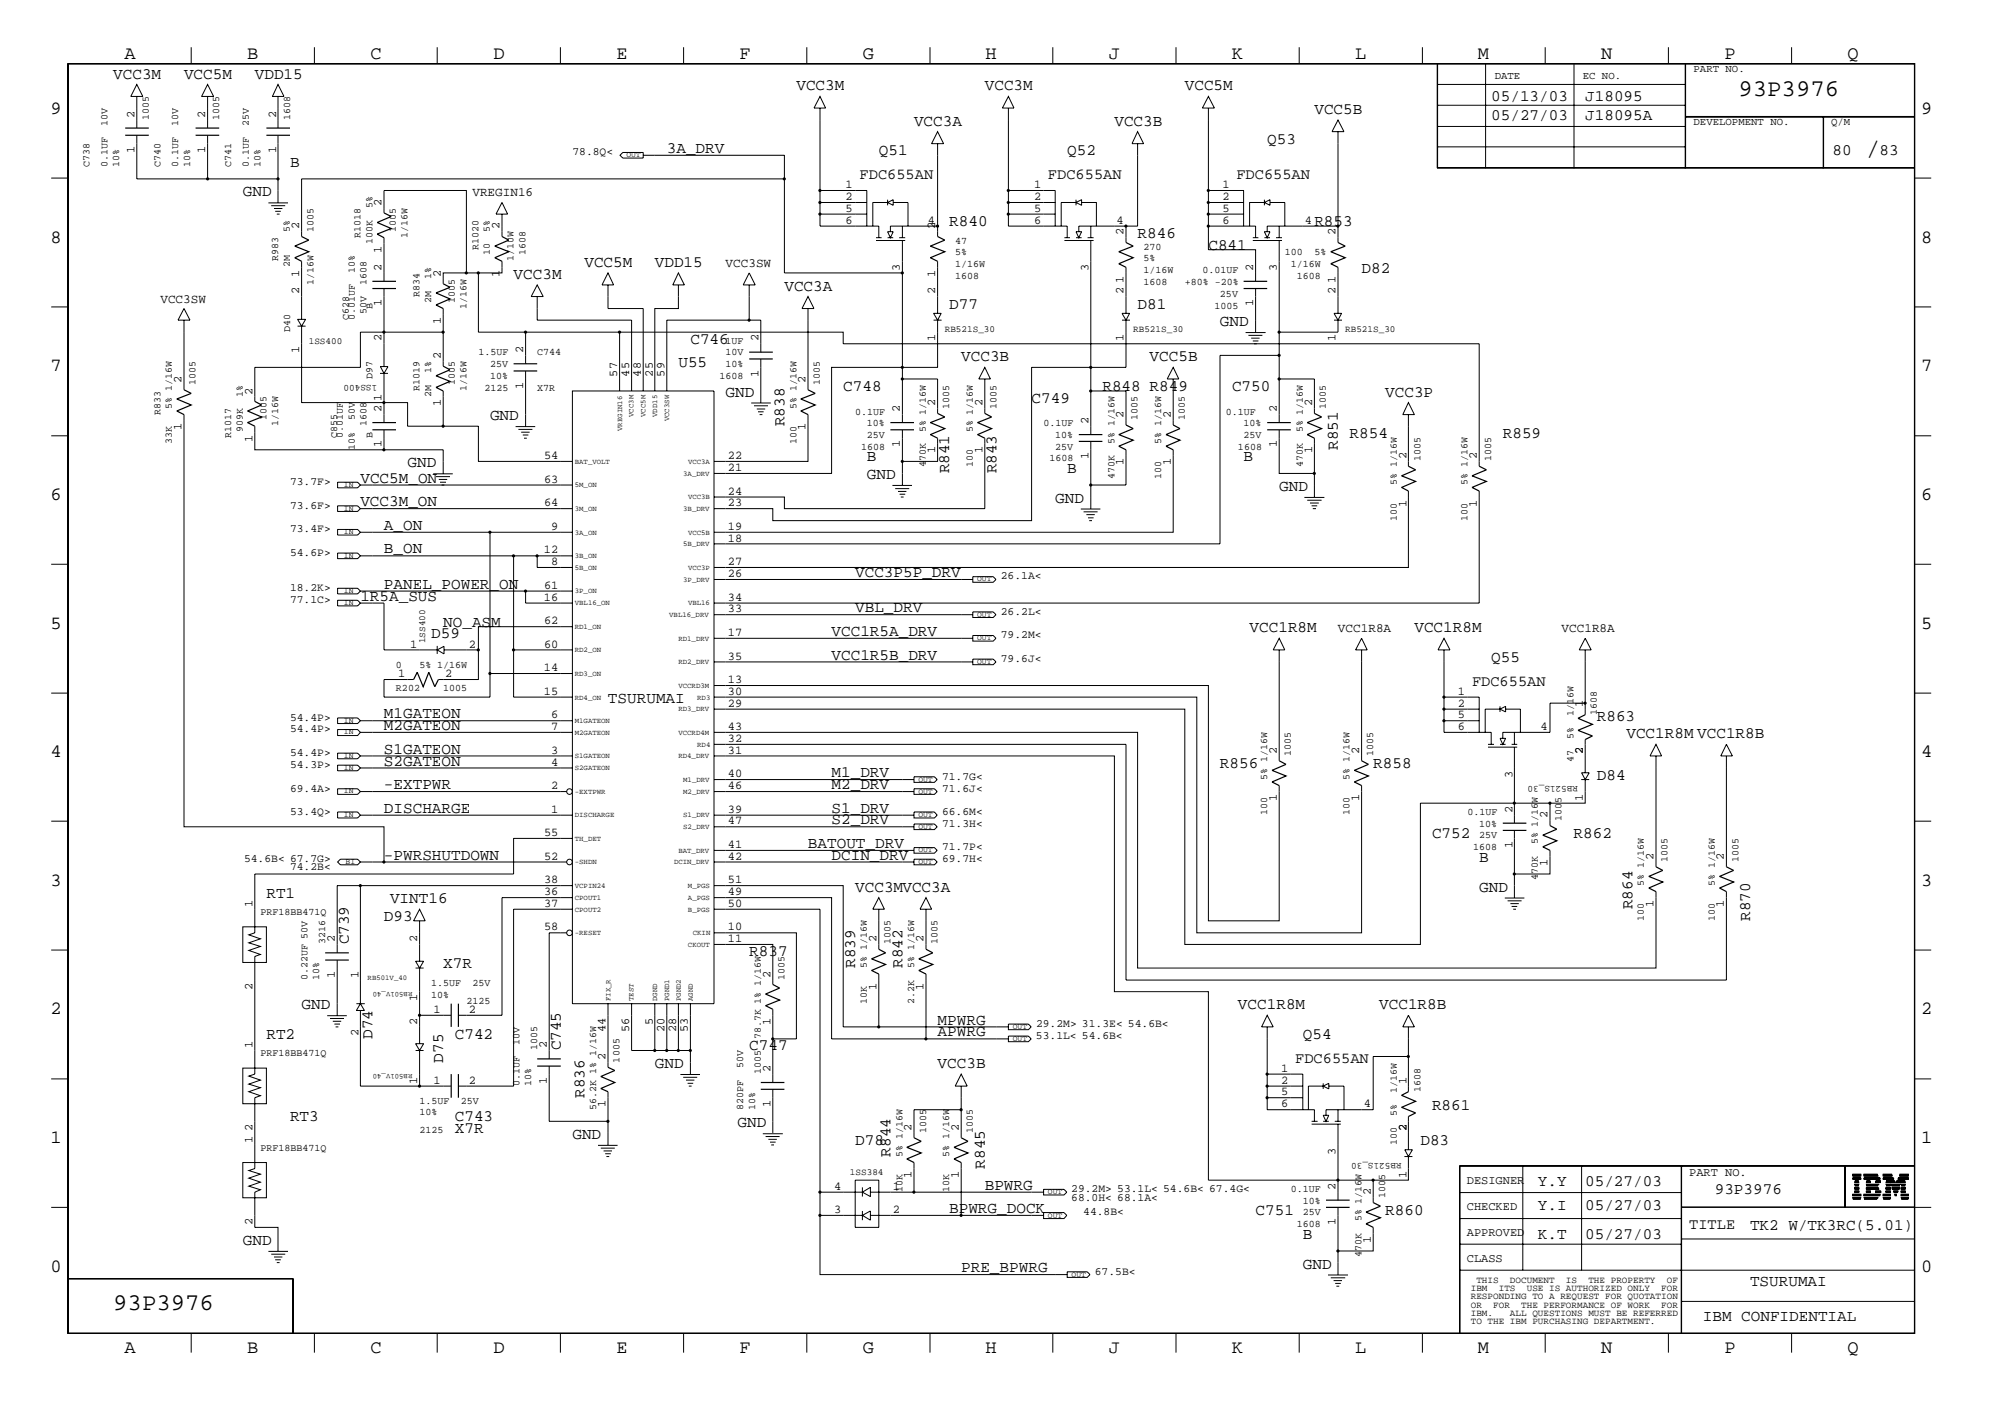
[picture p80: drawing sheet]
<svg xmlns="http://www.w3.org/2000/svg" width="423mm" height="299mm" viewBox="0 0 423 299" stroke-linecap="round" stroke-linejoin="round" font-family="sans-serif">
<defs><g id="words">
<text font-size="5.2" x="395" y="32.9">/</text>
<g font-size="5.1">
<text x="368" y="20.4">93P3976</text>
<text x="24" y="277.1">93P3976</text>
</g>
<g font-size="4">
<text x="26.3" y="12.4">A</text>
<text x="52.3" y="12.4">B</text>
<text x="78.4" y="12.4">C</text>
<text x="104.5" y="12.4">D</text>
<text x="130.5" y="12.4">E</text>
<text x="156.5" y="12.4">F</text>
<text x="182.6" y="12.4">G</text>
<text x="208.6" y="12.4">H</text>
<text x="234.7" y="12.4">J</text>
<text x="260.8" y="12.4">K</text>
<text x="286.9" y="12.4">L</text>
<text x="312.8" y="12.4">M</text>
<text x="338.9" y="12.4">N</text>
<text x="365" y="12.4">P</text>
<text x="391.1" y="12.4">Q</text>
<text x="10.7" y="24">9</text>
<text x="406.7" y="24">9</text>
<text x="10.7" y="51.3">8</text>
<text x="406.7" y="51.3">8</text>
<text x="10.7" y="78.5">7</text>
<text x="406.7" y="78.5">7</text>
<text x="10.7" y="105.7">6</text>
<text x="406.7" y="105.7">6</text>
<text x="10.7" y="133">5</text>
<text x="406.7" y="133">5</text>
<text x="10.7" y="160.2">4</text>
<text x="406.7" y="160.2">4</text>
<text x="10.7" y="187.4">3</text>
<text x="406.7" y="187.4">3</text>
<text x="10.7" y="214.6">2</text>
<text x="406.7" y="214.6">2</text>
<text x="10.7" y="241.9">1</text>
<text x="406.7" y="241.9">1</text>
<text x="10.7" y="269.1">0</text>
<text x="406.7" y="269.1">0</text>
<text x="26.3" y="286.2">A</text>
<text x="52.3" y="286.2">B</text>
<text x="78.4" y="286.2">C</text>
<text x="104.5" y="286.2">D</text>
<text x="130.5" y="286.2">E</text>
<text x="156.5" y="286.2">F</text>
<text x="182.6" y="286.2">G</text>
<text x="208.6" y="286.2">H</text>
<text x="234.7" y="286.2">J</text>
<text x="260.8" y="286.2">K</text>
<text x="286.9" y="286.2">L</text>
<text x="312.8" y="286.2">M</text>
<text x="338.9" y="286.2">N</text>
<text x="365" y="286.2">P</text>
<text x="391.1" y="286.2">Q</text>
</g>
<g font-size="3.4">
<text x="24" y="16.7">VCC3M</text>
<text x="38.9" y="16.7">VCC5M</text>
<text x="53.9" y="16.7">VDD15</text>
<text x="168.6" y="19.1">VCC3M</text>
<text x="208.4" y="19.1">VCC3M</text>
<text x="250.8" y="19.1">VCC5M</text>
<text x="315.6" y="21.4">05/13/03</text>
<text x="335.5" y="21.4">J18095</text>
<text x="193.5" y="26.6">VCC3A</text>
<text x="235.9" y="26.6">VCC3B</text>
<text x="278.2" y="24.1">VCC5B</text>
<text x="315.6" y="25.4">05/27/03</text>
<text x="335.5" y="25.4">J18095A</text>
<text x="61.4" y="35.3">B</text>
<text x="141.1" y="32.3">3A_DRV</text>
<text x="186" y="32.9">Q51</text>
<text x="225.9" y="32.9">Q52</text>
<text x="268.2" y="30.4">Q53</text>
<text x="387.9" y="32.9">80</text>
<text x="397.8" y="32.9">83</text>
<text x="51.4" y="41.6">GND</text>
<text x="200.9" y="47.8">R840</text>
<text x="278.2" y="47.8">R853</text>
<text x="240.8" y="50.3">R846</text>
<text x="255.8" y="52.8">C841</text>
<text x="108.7" y="59">VCC3M</text>
<text x="123.7" y="56.6">VCC5M</text>
<text x="138.6" y="56.6">VDD15</text>
<text x="288.2" y="57.7">D82</text>
<text x="166" y="61.6">VCC3A</text>
<text x="200.9" y="65.3">D77</text>
<text x="240.8" y="65.3">D81</text>
<text x="258.2" y="69">GND</text>
<text x="143.6" y="77.7">U55</text>
<text x="146.1" y="72.7">C746</text>
<text x="203.5" y="76.5">VCC3B</text>
<text x="243.3" y="76.5">VCC5B</text>
<text x="153.6" y="83.9">GND</text>
<text x="178.5" y="82.7">C748</text>
<text x="233.3" y="82.7">R848 R849</text>
<text x="260.8" y="82.7">C750</text>
<text x="293.2" y="83.9">VCC3P</text>
<text x="103.7" y="88.9">GND</text>
<text x="218.4" y="85.2">C749</text>
<text x="166" y="90.2" transform="rotate(-90 166 90.2)">R838</text>
<text x="283.2" y="95.2" transform="rotate(-90 283.2 95.2)">R851</text>
<text x="285.7" y="92.7">R854</text>
<text x="318.1" y="92.7">R859</text>
<text x="86.3" y="98.9">GND</text>
<text x="183.5" y="101.4">GND</text>
<text x="183.5" y="97.6">B</text>
<text x="200.9" y="100.2" transform="rotate(-90 200.9 100.2)">R841</text>
<text x="210.9" y="100.2" transform="rotate(-90 210.9 100.2)">R843</text>
<text x="225.9" y="100.2">B</text>
<text x="263.2" y="97.6">B</text>
<text x="76.3" y="107.1">VCC3M_ON</text>
<text x="76.3" y="102.1">VCC5M_ON</text>
<text x="223.4" y="106.3">GND</text>
<text x="270.8" y="103.9">GND</text>
<text x="81.3" y="112.1">A_ON</text>
<text x="81.3" y="117.1">B_ON</text>
<text x="81.3" y="124.5">PANEL_POWER_ON</text>
<text x="181" y="122.1">VCC3P5P_DRV</text>
<text x="76.3" y="127.1">1R5A_SUS</text>
<text x="181" y="129.5">VBL_DRV</text>
<text x="91.3" y="135">D59</text>
<text x="93.8" y="132.6">NO_ASM</text>
<text x="176" y="134.5">VCC1R5A_DRV</text>
<text x="264.5" y="133.8">VCC1R8M</text>
<text x="299.4" y="133.8">VCC1R8M</text>
<text x="176" y="139.5">VCC1R5B_DRV</text>
<text x="315.6" y="140">Q55</text>
<text x="128.7" y="148.8">TSURUMAI</text>
<text x="81.3" y="152">M1GATEON</text>
<text x="81.3" y="154.5">M2GATEON</text>
<text x="338" y="152.5">R863</text>
<text x="81.3" y="159.4">S1GATEON</text>
<text x="81.3" y="162">S2GATEON</text>
<text x="344.3" y="156.2">VCC1R8M VCC1R8B</text>
<text x="81.3" y="167">-EXTPWR</text>
<text x="176" y="167">M2_DRV</text>
<text x="176" y="164.4">M1_DRV</text>
<text x="258.2" y="162.5">R856</text>
<text x="290.7" y="162.5">R858</text>
<text x="338" y="164.9">D84</text>
<text x="81.3" y="172">DISCHARGE</text>
<text x="176" y="172">S1_DRV</text>
<text x="171" y="179.4">BATOUT_DRV</text>
<text x="176" y="174.4">S2_DRV</text>
<text x="303.1" y="177.4">C752</text>
<text x="333.1" y="177.4">R862</text>
<text x="81.3" y="181.9">-PWRSHUTDOWN</text>
<text x="176" y="181.9">DCIN_DRV</text>
<text x="313.1" y="182.4">B</text>
<text x="56.4" y="189.9">RT1</text>
<text x="82.5" y="191.1">VINT16</text>
<text x="181" y="188.6">VCC3MVCC3A</text>
<text x="313.1" y="188.6">GND</text>
<text x="81.3" y="194.8">D93</text>
<text x="345.5" y="192.4" transform="rotate(-90 345.5 192.4)">R864</text>
<text x="370.4" y="194.8" transform="rotate(-90 370.4 194.8)">R870</text>
<text x="73.8" y="199.8" transform="rotate(-90 73.8 199.8)">C739</text>
<text x="158.6" y="202.4">R837</text>
<text x="93.8" y="204.8">X7R</text>
<text x="181" y="204.8" transform="rotate(-90 181 204.8)">R839</text>
<text x="191" y="204.8" transform="rotate(-90 191 204.8)">R842</text>
<text x="63.8" y="213.5">GND</text>
<text x="262" y="213.5">VCC1R8M</text>
<text x="291.9" y="213.5">VCC1R8B</text>
<text x="56.4" y="219.8">RT2</text>
<text x="78.8" y="219.8" transform="rotate(-90 78.8 219.8)">D74</text>
<text x="96.3" y="219.8">C742</text>
<text x="198.5" y="219.3">APWRG</text>
<text x="198.5" y="216.8">MPWRG</text>
<text x="275.8" y="219.8">Q54</text>
<text x="93.8" y="224.8" transform="rotate(-90 93.8 224.8)">D75</text>
<text x="118.7" y="222.2" transform="rotate(-90 118.7 222.2)">C745</text>
<text x="138.6" y="226">GND</text>
<text x="158.6" y="222.2">C747</text>
<text x="198.5" y="226">VCC3B</text>
<text x="123.7" y="232.2" transform="rotate(-90 123.7 232.2)">R836</text>
<text x="61.4" y="237.2">RT3</text>
<text x="96.3" y="239.7">X7R</text>
<text x="96.3" y="237.2">C743</text>
<text x="156.1" y="238.5">GND</text>
<text x="303.1" y="234.8">R861</text>
<text x="121.2" y="241">GND</text>
<text x="181" y="242.2">D78</text>
<text x="188.5" y="244.7" transform="rotate(-90 188.5 244.7)">R844</text>
<text x="300.7" y="242.2">D83</text>
<text x="208.4" y="251.7">BPWRG</text>
<text x="208.4" y="247.2" transform="rotate(-90 208.4 247.2)">R845</text>
<text x="325.5" y="251">Y.Y</text>
<text x="335.5" y="251">05/27/03</text>
<text x="200.9" y="256.7">BPWRG_DOCK</text>
<text x="265.8" y="257.1">C751</text>
<text x="293.2" y="257.1">R860</text>
<text x="325.5" y="255.9">Y.I</text>
<text x="335.5" y="255.9">05/27/03</text>
<text x="363" y="252.6">93P3976</text>
<text x="51.4" y="263.4">GND</text>
<text x="275.8" y="262.1">B</text>
<text x="325.5" y="262.1">K.T</text>
<text x="335.5" y="262.1">05/27/03</text>
<text x="370.4" y="260.2">TK2 W/TK3RC(5.01)</text>
<text x="203.5" y="269.2">PRE_BPWRG</text>
<text x="275.8" y="268.4">GND</text>
<text x="370.4" y="272.1">TSURUMAI</text>
<text x="360.4" y="279.6">IBM CONFIDENTIAL</text>
</g>
<g font-size="3.2">
<text x="181.9" y="37.8">FDC655AN</text>
<text x="221.8" y="37.8">FDC655AN</text>
<text x="261.7" y="37.8">FDC655AN</text>
<text x="311.6" y="145">FDC655AN</text>
<text x="274.2" y="224.8">FDC655AN</text>
<text x="357.5" y="259.9">TITLE</text>
</g>
<g font-size="2.7">
<text x="100" y="41.6">VREGIN16</text>
<text x="153.6" y="56.6">VCC3SW</text>
<text x="34" y="64">VCC3SW</text>
<text x="283.2" y="133.8">VCC1R8A</text>
<text x="330.5" y="133.8">VCC1R8A</text>
</g>
<g font-size="2.5">
<text x="28.4" y="24.9" transform="rotate(-90 28.4 24.9)">2</text>
<text x="43.4" y="24.9" transform="rotate(-90 43.4 24.9)">2</text>
<text x="58.4" y="24.9" transform="rotate(-90 58.4 24.9)">2</text>
<text x="28.4" y="32.3" transform="rotate(-90 28.4 32.3)">1</text>
<text x="43.4" y="32.3" transform="rotate(-90 43.4 32.3)">1</text>
<text x="58.4" y="32.3" transform="rotate(-90 58.4 32.3)">1</text>
<text x="179" y="39.8">1</text>
<text x="218.9" y="39.8">1</text>
<text x="258.7" y="39.8">1</text>
<text x="80.8" y="43.6" transform="rotate(-90 80.8 43.6)">2</text>
<text x="179" y="44.8">5</text>
<text x="179" y="42.3">2</text>
<text x="179" y="47.3">6</text>
<text x="196.4" y="47.3">4</text>
<text x="218.9" y="44.8">5</text>
<text x="218.9" y="42.3">2</text>
<text x="218.9" y="47.3">6</text>
<text x="236.3" y="47.3">4</text>
<text x="258.7" y="44.8">5</text>
<text x="258.7" y="42.3">2</text>
<text x="258.7" y="47.3">6</text>
<text x="276.2" y="47.3">4</text>
<text x="63.3" y="48.5" transform="rotate(-90 63.3 48.5)">2</text>
<text x="80.8" y="53.6" transform="rotate(-90 80.8 53.6)">1</text>
<text x="105.7" y="48.5" transform="rotate(-90 105.7 48.5)">2</text>
<text x="198" y="48.5" transform="rotate(-90 198 48.5)">2</text>
<text x="237.8" y="49.8" transform="rotate(-90 237.8 49.8)">2</text>
<text x="282.7" y="49.8" transform="rotate(-90 282.7 49.8)">2</text>
<text x="63.3" y="58.6" transform="rotate(-90 63.3 58.6)">1</text>
<text x="80.8" y="57.3" transform="rotate(-90 80.8 57.3)">2</text>
<text x="93.3" y="58.5" transform="rotate(-90 93.3 58.5)">2</text>
<text x="105.7" y="58.6" transform="rotate(-90 105.7 58.6)">1</text>
<text x="190.5" y="57.3" transform="rotate(-90 190.5 57.3)">3</text>
<text x="198" y="58.6" transform="rotate(-90 198 58.6)">1</text>
<text x="230.4" y="57.3" transform="rotate(-90 230.4 57.3)">3</text>
<text x="237.8" y="59.8" transform="rotate(-90 237.8 59.8)">1</text>
<text x="265.3" y="57.3" transform="rotate(-90 265.3 57.3)">2</text>
<text x="270.3" y="57.3" transform="rotate(-90 270.3 57.3)">3</text>
<text x="282.7" y="59.8" transform="rotate(-90 282.7 59.8)">1</text>
<text x="63.3" y="62.2" transform="rotate(-90 63.3 62.2)">2</text>
<text x="80.8" y="64.8" transform="rotate(-90 80.8 64.8)">1</text>
<text x="198" y="62.2" transform="rotate(-90 198 62.2)">2</text>
<text x="237.8" y="62.2" transform="rotate(-90 237.8 62.2)">2</text>
<text x="265.3" y="64.8" transform="rotate(-90 265.3 64.8)">1</text>
<text x="282.7" y="62.2" transform="rotate(-90 282.7 62.2)">2</text>
<text x="93.3" y="68.5" transform="rotate(-90 93.3 68.5)">1</text>
<text x="63.3" y="74.8" transform="rotate(-90 63.3 74.8)">1</text>
<text x="80.8" y="72.2" transform="rotate(-90 80.8 72.2)">2</text>
<text x="93.3" y="75.9" transform="rotate(-90 93.3 75.9)">2</text>
<text x="110.7" y="74.8" transform="rotate(-90 110.7 74.8)">2</text>
<text x="160.5" y="72.2" transform="rotate(-90 160.5 72.2)">2</text>
<text x="198" y="72.2" transform="rotate(-90 198 72.2)">1</text>
<text x="237.8" y="72.2" transform="rotate(-90 237.8 72.2)">1</text>
<text x="282.7" y="72.2" transform="rotate(-90 282.7 72.2)">1</text>
<text x="38.4" y="80.9" transform="rotate(-90 38.4 80.9)">2</text>
<text x="53.4" y="83.5" transform="rotate(-90 53.4 83.5)">2</text>
<text x="110.7" y="82.2" transform="rotate(-90 110.7 82.2)">1</text>
<text x="130.6" y="79.7" transform="rotate(-90 130.6 79.7)">57</text>
<text x="133.2" y="79.7" transform="rotate(-90 133.2 79.7)">45</text>
<text x="135.6" y="79.7" transform="rotate(-90 135.6 79.7)">48</text>
<text x="138.2" y="79.7" transform="rotate(-90 138.2 79.7)">25</text>
<text x="140.6" y="79.7" transform="rotate(-90 140.6 79.7)">59</text>
<text x="160.5" y="79.8" transform="rotate(-90 160.5 79.8)">1</text>
<text x="170.5" y="80.9" transform="rotate(-90 170.5 80.9)">2</text>
<text x="80.8" y="87.2" transform="rotate(-90 80.8 87.2)">2</text>
<text x="80.8" y="84.8" transform="rotate(-90 80.8 84.8)">1</text>
<text x="93.3" y="85.9" transform="rotate(-90 93.3 85.9)">1</text>
<text x="190.5" y="87.2" transform="rotate(-90 190.5 87.2)">2</text>
<text x="198" y="85.9" transform="rotate(-90 198 85.9)">2</text>
<text x="207.9" y="85.9" transform="rotate(-90 207.9 85.9)">2</text>
<text x="230.4" y="89.7" transform="rotate(-90 230.4 89.7)">2</text>
<text x="237.8" y="88.4" transform="rotate(-90 237.8 88.4)">2</text>
<text x="247.8" y="88.4" transform="rotate(-90 247.8 88.4)">2</text>
<text x="270.3" y="87.2" transform="rotate(-90 270.3 87.2)">2</text>
<text x="277.7" y="85.9" transform="rotate(-90 277.7 85.9)">2</text>
<text x="38.4" y="90.9" transform="rotate(-90 38.4 90.9)">1</text>
<text x="53.4" y="93.5" transform="rotate(-90 53.4 93.5)">1</text>
<text x="80.8" y="94.7" transform="rotate(-90 80.8 94.7)">1</text>
<text x="170.5" y="90.9" transform="rotate(-90 170.5 90.9)">1</text>
<text x="190.5" y="94.7" transform="rotate(-90 190.5 94.7)">1</text>
<text x="198" y="95.9" transform="rotate(-90 198 95.9)">1</text>
<text x="207.9" y="95.9" transform="rotate(-90 207.9 95.9)">1</text>
<text x="270.3" y="94.7" transform="rotate(-90 270.3 94.7)">1</text>
<text x="277.7" y="95.9" transform="rotate(-90 277.7 95.9)">1</text>
<text x="115.1" y="97.2">54</text>
<text x="154.1" y="99.7">21</text>
<text x="154.1" y="97.2">22</text>
<text x="230.4" y="97.2" transform="rotate(-90 230.4 97.2)">1</text>
<text x="237.8" y="98.5" transform="rotate(-90 237.8 98.5)">1</text>
<text x="247.8" y="98.5" transform="rotate(-90 247.8 98.5)">1</text>
<text x="297.7" y="97.2" transform="rotate(-90 297.7 97.2)">2</text>
<text x="312.6" y="97.2" transform="rotate(-90 312.6 97.2)">2</text>
<text x="115.1" y="102.1">63</text>
<text x="115.1" y="107.1">64</text>
<text x="154.1" y="107.1">23</text>
<text x="154.1" y="104.6">24</text>
<text x="297.7" y="107.2" transform="rotate(-90 297.7 107.2)">1</text>
<text x="312.6" y="107.2" transform="rotate(-90 312.6 107.2)">1</text>
<text x="116.7" y="112.1">9</text>
<text x="154.1" y="112.1">19</text>
<text x="115.1" y="117.1">12</text>
<text x="116.7" y="119.5">8</text>
<text x="154.1" y="114.6">18</text>
<text x="154.1" y="119.5">27</text>
<text x="115.1" y="124.5">61</text>
<text x="154.1" y="122.1">26</text>
<text x="115.1" y="127.1">16</text>
<text x="154.1" y="129.5">33</text>
<text x="154.1" y="127.1">34</text>
<text x="86.8" y="137.1">1</text>
<text x="99.2" y="137.1">2</text>
<text x="115.1" y="132.1">62</text>
<text x="115.1" y="137.1">60</text>
<text x="154.1" y="134.5">17</text>
<text x="84.2" y="143.3">1</text>
<text x="94.2" y="143.3">2</text>
<text x="115.1" y="142">14</text>
<text x="154.1" y="139.5">35</text>
<text x="115.1" y="147">15</text>
<text x="154.1" y="144.5">13</text>
<text x="154.1" y="149.5">29</text>
<text x="154.1" y="147">30</text>
<text x="308.6" y="147">1</text>
<text x="308.6" y="149.5">2</text>
<text x="335" y="149.5" transform="rotate(-90 335 149.5)">1</text>
<text x="116.7" y="152">6</text>
<text x="116.7" y="154.5">7</text>
<text x="154.1" y="154.5">43</text>
<text x="308.6" y="152">5</text>
<text x="308.6" y="154.5">6</text>
<text x="326.1" y="154.5">4</text>
<text x="116.7" y="159.4">3</text>
<text x="116.7" y="162">4</text>
<text x="154.1" y="159.4">31</text>
<text x="154.1" y="157">32</text>
<text x="270.3" y="159.4" transform="rotate(-90 270.3 159.4)">2</text>
<text x="287.7" y="159.4" transform="rotate(-90 287.7 159.4)">2</text>
<text x="335" y="159.5" transform="rotate(-90 335 159.5)">2</text>
<text x="116.7" y="167">2</text>
<text x="154.1" y="167">46</text>
<text x="154.1" y="164.4">40</text>
<text x="320.1" y="164.5" transform="rotate(-90 320.1 164.5)">3</text>
<text x="116.7" y="172">1</text>
<text x="154.1" y="172">39</text>
<text x="270.3" y="169.5" transform="rotate(-90 270.3 169.5)">1</text>
<text x="287.7" y="169.5" transform="rotate(-90 287.7 169.5)">1</text>
<text x="320.1" y="172" transform="rotate(-90 320.1 172)">2</text>
<text x="327.6" y="173.1" transform="rotate(-90 327.6 173.1)">2</text>
<text x="335" y="169.5" transform="rotate(-90 335 169.5)">1</text>
<text x="115.1" y="177">55</text>
<text x="154.1" y="174.4">47</text>
<text x="154.1" y="179.4">41</text>
<text x="320.1" y="179.4" transform="rotate(-90 320.1 179.4)">1</text>
<text x="115.1" y="181.9">52</text>
<text x="154.1" y="181.9">42</text>
<text x="327.6" y="183.1" transform="rotate(-90 327.6 183.1)">1</text>
<text x="350" y="181.9" transform="rotate(-90 350 181.9)">2</text>
<text x="364.9" y="181.9" transform="rotate(-90 364.9 181.9)">2</text>
<text x="53.4" y="191.9" transform="rotate(-90 53.4 191.9)">1</text>
<text x="115.1" y="191.9">37</text>
<text x="115.1" y="186.9">38</text>
<text x="115.1" y="189.4">36</text>
<text x="154.1" y="186.9">51</text>
<text x="154.1" y="189.4">49</text>
<text x="154.1" y="191.9">50</text>
<text x="350" y="191.9" transform="rotate(-90 350 191.9)">1</text>
<text x="364.9" y="191.9" transform="rotate(-90 364.9 191.9)">1</text>
<text x="115.1" y="196.8">58</text>
<text x="154.1" y="196.8">10</text>
<text x="70.9" y="199.3" transform="rotate(-90 70.9 199.3)">2</text>
<text x="88.3" y="199.3" transform="rotate(-90 88.3 199.3)">2</text>
<text x="154.1" y="199.3">11</text>
<text x="185.5" y="199.3" transform="rotate(-90 185.5 199.3)">2</text>
<text x="195.5" y="199.3" transform="rotate(-90 195.5 199.3)">2</text>
<text x="53.4" y="209.4" transform="rotate(-90 53.4 209.4)">2</text>
<text x="70.9" y="206.8" transform="rotate(-90 70.9 206.8)">1</text>
<text x="75.9" y="206.8" transform="rotate(-90 75.9 206.8)">1</text>
<text x="163.1" y="206.8" transform="rotate(-90 163.1 206.8)">2</text>
<text x="185.5" y="209.4" transform="rotate(-90 185.5 209.4)">1</text>
<text x="195.5" y="209.4" transform="rotate(-90 195.5 209.4)">1</text>
<text x="88.3" y="211.8" transform="rotate(-90 88.3 211.8)">1</text>
<text x="91.8" y="214.3">1</text>
<text x="99.2" y="214.3">2</text>
<text x="53.4" y="221.7" transform="rotate(-90 53.4 221.7)">1</text>
<text x="75.9" y="219.3" transform="rotate(-90 75.9 219.3)">2</text>
<text x="88.3" y="216.8" transform="rotate(-90 88.3 216.8)">2</text>
<text x="115.7" y="221.7" transform="rotate(-90 115.7 221.7)">2</text>
<text x="128.2" y="218.4" transform="rotate(-90 128.2 218.4)">44</text>
<text x="133.2" y="218.4" transform="rotate(-90 133.2 218.4)">56</text>
<text x="138.2" y="216.8" transform="rotate(-90 138.2 216.8)">5</text>
<text x="140.6" y="218.4" transform="rotate(-90 140.6 218.4)">20</text>
<text x="143.1" y="218.4" transform="rotate(-90 143.1 218.4)">28</text>
<text x="145.6" y="218.4" transform="rotate(-90 145.6 218.4)">53</text>
<text x="163.1" y="216.8" transform="rotate(-90 163.1 216.8)">1</text>
<text x="128.2" y="224.3" transform="rotate(-90 128.2 224.3)">2</text>
<text x="163.1" y="226.7" transform="rotate(-90 163.1 226.7)">2</text>
<text x="271.2" y="226.7">1</text>
<text x="88.3" y="229.3" transform="rotate(-90 88.3 229.3)">1</text>
<text x="91.8" y="229.3">1</text>
<text x="99.2" y="229.3">2</text>
<text x="115.7" y="229.3" transform="rotate(-90 115.7 229.3)">1</text>
<text x="271.2" y="231.7">5</text>
<text x="271.2" y="229.3">2</text>
<text x="297.7" y="229.3" transform="rotate(-90 297.7 229.3)">1</text>
<text x="53.4" y="239.3" transform="rotate(-90 53.4 239.3)">2</text>
<text x="128.2" y="234.3" transform="rotate(-90 128.2 234.3)">1</text>
<text x="163.1" y="234.3" transform="rotate(-90 163.1 234.3)">1</text>
<text x="193" y="239.2" transform="rotate(-90 193 239.2)">2</text>
<text x="202.9" y="239.2" transform="rotate(-90 202.9 239.2)">2</text>
<text x="271.2" y="234.3">6</text>
<text x="288.7" y="234.3">4</text>
<text x="297.7" y="239.3" transform="rotate(-90 297.7 239.3)">2</text>
<text x="53.4" y="241.7" transform="rotate(-90 53.4 241.7)">1</text>
<text x="282.7" y="244.3" transform="rotate(-90 282.7 244.3)">3</text>
<text x="176.5" y="251.7">4</text>
<text x="189" y="251.7">1</text>
<text x="193" y="249.3" transform="rotate(-90 193 249.3)">1</text>
<text x="202.9" y="249.3" transform="rotate(-90 202.9 249.3)">1</text>
<text x="282.7" y="251.7" transform="rotate(-90 282.7 251.7)">2</text>
<text x="297.7" y="249.3" transform="rotate(-90 297.7 249.3)">1</text>
<text x="310.5" y="250.5">DESIGNER</text>
<text x="357.5" y="248.8">PART NO.</text>
<text x="176.5" y="256.7">3</text>
<text x="189" y="256.7">2</text>
<text x="290.2" y="252.9" transform="rotate(-90 290.2 252.9)">2</text>
<text x="310.5" y="256">CHECKED</text>
<text x="53.4" y="259.2" transform="rotate(-90 53.4 259.2)">2</text>
<text x="282.7" y="259.2" transform="rotate(-90 282.7 259.2)">1</text>
<text x="290.2" y="262.9" transform="rotate(-90 290.2 262.9)">1</text>
<text x="310.5" y="261.5">APPROVED</text>
<text x="310.5" y="267">CLASS</text>
</g>
<g font-size="2.4">
<text x="121.2" y="32.9">78.8Q&lt;</text>
<text x="61.4" y="102.6">73.7F&gt;</text>
<text x="61.4" y="107.6">73.6F&gt;</text>
<text x="61.4" y="112.6">73.4F&gt;</text>
<text x="61.4" y="117.6">54.6P&gt;</text>
<text x="61.4" y="125.1">18.2K&gt;</text>
<text x="211.8" y="122.6">26.1A&lt;</text>
<text x="61.4" y="127.6">77.1C&gt;</text>
<text x="211.8" y="130">26.2L&lt;</text>
<text x="211.8" y="135">79.2M&lt;</text>
<text x="211.8" y="140">79.6J&lt;</text>
<text x="61.4" y="152.5">54.4P&gt;</text>
<text x="61.4" y="154.9">54.4P&gt;</text>
<text x="61.4" y="159.9">54.4P&gt;</text>
<text x="61.4" y="167.5">69.4A&gt;</text>
<text x="61.4" y="162.5">54.3P&gt;</text>
<text x="199.4" y="167.5">71.6J&lt;</text>
<text x="199.4" y="164.9">71.7G&lt;</text>
<text x="61.4" y="172.5">53.4Q&gt;</text>
<text x="199.4" y="172.5">66.6M&lt;</text>
<text x="199.4" y="179.9">71.7P&lt;</text>
<text x="199.4" y="174.9">71.3H&lt;</text>
<text x="51.6" y="182.4">54.6B&lt; 67.7G&gt;</text>
<text x="61.4" y="184.1">74.2B&lt;</text>
<text x="199.4" y="182.4">69.7H&lt;</text>
<text x="219.3" y="219.8">53.1L&lt; 54.6B&lt;</text>
<text x="219.3" y="217.3">29.2M&gt; 31.3E&lt; 54.6B&lt;</text>
<text x="226.7" y="254">68.0H&lt; 68.1A&lt;</text>
<text x="226.7" y="252.2">29.2M&gt; 53.1L&lt; 54.6B&lt; 67.4G&lt;</text>
<text x="229.3" y="257.1">44.8B&lt;</text>
<text x="231.7" y="269.7">67.5B&lt;</text>
</g>
<g font-size="2.3">
<text x="316.4" y="16.7">DATE</text>
<text x="335" y="16.7">EC NO.</text>
<text x="358.5" y="15.2">PART NO.</text>
<text x="358.5" y="26.5">DEVELOPMENT NO.</text>
<text x="387.6" y="26.5">Q/M</text>
</g>
<g font-size="2.1">
<text x="22.8" y="26.6" transform="rotate(-90 22.8 26.6)">10V</text>
<text x="31.5" y="25.4" transform="rotate(-90 31.5 25.4)">1005</text>
<text x="37.7" y="26.6" transform="rotate(-90 37.7 26.6)">10V</text>
<text x="46.4" y="25.4" transform="rotate(-90 46.4 25.4)">1005</text>
<text x="52.7" y="26.6" transform="rotate(-90 52.7 26.6)">25V</text>
<text x="61.4" y="25.4" transform="rotate(-90 61.4 25.4)">1608</text>
<text x="19" y="35.3" transform="rotate(-90 19 35.3)">C738</text>
<text x="22.8" y="35.3" transform="rotate(-90 22.8 35.3)">0.1UF</text>
<text x="25.2" y="35.3" transform="rotate(-90 25.2 35.3)">10%</text>
<text x="34" y="35.3" transform="rotate(-90 34 35.3)">C740</text>
<text x="37.7" y="35.3" transform="rotate(-90 37.7 35.3)">0.1UF</text>
<text x="40.2" y="35.3" transform="rotate(-90 40.2 35.3)">10%</text>
<text x="48.9" y="35.3" transform="rotate(-90 48.9 35.3)">C741</text>
<text x="52.7" y="35.3" transform="rotate(-90 52.7 35.3)">0.1UF</text>
<text x="55.1" y="35.3" transform="rotate(-90 55.1 35.3)">10%</text>
<text x="78.8" y="44" transform="rotate(-90 78.8 44)">5%</text>
<text x="61.4" y="49" transform="rotate(-90 61.4 49)">5%</text>
<text x="66.4" y="49" transform="rotate(-90 66.4 49)">1005</text>
<text x="76.3" y="50.3" transform="rotate(-90 76.3 50.3)">R1018</text>
<text x="78.8" y="51.6" transform="rotate(-90 78.8 51.6)">100K</text>
<text x="83.8" y="49" transform="rotate(-90 83.8 49)">1005</text>
<text x="86.3" y="50.3" transform="rotate(-90 86.3 50.3)">1/16W</text>
<text x="101.3" y="52.8" transform="rotate(-90 101.3 52.8)">R1020</text>
<text x="103.7" y="49" transform="rotate(-90 103.7 49)">5%</text>
<text x="202.2" y="51.6">47</text>
<text x="242.1" y="52.8">270</text>
<text x="58.8" y="55.3" transform="rotate(-90 58.8 55.3)">R983</text>
<text x="61.4" y="56.6" transform="rotate(-90 61.4 56.6)">2M</text>
<text x="75.1" y="57.7" transform="rotate(-90 75.1 57.7)">10%</text>
<text x="91.3" y="59" transform="rotate(-90 91.3 59)">1%</text>
<text x="103.7" y="54" transform="rotate(-90 103.7 54)">10</text>
<text x="108.7" y="55.3" transform="rotate(-90 108.7 55.3)">1/10W</text>
<text x="111.3" y="54" transform="rotate(-90 111.3 54)">1608</text>
<text x="202.2" y="56.6">1/16W</text>
<text x="202.2" y="54">5%</text>
<text x="202.2" y="59">1608</text>
<text x="242.1" y="57.7">1/16W</text>
<text x="242.1" y="55.3">5%</text>
<text x="254.5" y="57.7">0.01UF</text>
<text x="271.9" y="54">100</text>
<text x="273.2" y="56.6">1/16W</text>
<text x="274.5" y="59">1608</text>
<text x="278.2" y="54">5%</text>
<text x="66.4" y="60.3" transform="rotate(-90 66.4 60.3)">1/16W</text>
<text x="77.6" y="60.3" transform="rotate(-90 77.6 60.3)">1608</text>
<text x="78.8" y="65.3" transform="rotate(-90 78.8 65.3)">B</text>
<text x="88.8" y="62.7" transform="rotate(-90 88.8 62.7)">R834</text>
<text x="91.3" y="64" transform="rotate(-90 91.3 64)">2M</text>
<text x="96.3" y="64" transform="rotate(-90 96.3 64)">1005</text>
<text x="98.7" y="65.3" transform="rotate(-90 98.7 65.3)">1/16W</text>
<text x="242.1" y="60.3">1608</text>
<text x="250.8" y="60.3">+80% -20%</text>
<text x="257" y="65.3">1005</text>
<text x="258.2" y="62.7">25V</text>
<text x="61.4" y="70.3" transform="rotate(-90 61.4 70.3)">D40</text>
<text x="73.8" y="67.7" transform="rotate(-90 73.8 67.7)">C628</text>
<text x="75.1" y="67.7" transform="rotate(-90 75.1 67.7)">0.01UF</text>
<text x="77.6" y="66.5" transform="rotate(-90 77.6 66.5)">50V</text>
<text x="101.3" y="75.2">1.5UF</text>
<text x="103.7" y="77.7">25V</text>
<text x="113.7" y="75.2">C744</text>
<text x="153.6" y="75.2">10V</text>
<text x="153.6" y="77.7">10%</text>
<text x="153.6" y="72.7">1UF</text>
<text x="41.4" y="81.4" transform="rotate(-90 41.4 81.4)">1005</text>
<text x="51.4" y="83.9" transform="rotate(-90 51.4 83.9)">1%</text>
<text x="78.8" y="80.2" transform="rotate(-90 78.8 80.2)">D97</text>
<text x="88.8" y="82.7" transform="rotate(-90 88.8 82.7)">R1019</text>
<text x="91.3" y="83.9" transform="rotate(-90 91.3 83.9)">2M</text>
<text x="91.3" y="79" transform="rotate(-90 91.3 79)">1%</text>
<text x="96.3" y="81.4" transform="rotate(-90 96.3 81.4)">1005</text>
<text x="98.7" y="82.7" transform="rotate(-90 98.7 82.7)">1/16W</text>
<text x="102.5" y="82.7">2125</text>
<text x="103.7" y="80.2">10%</text>
<text x="113.7" y="82.7">X7R</text>
<text x="152.3" y="80.2">1608</text>
<text x="173.6" y="81.4" transform="rotate(-90 173.6 81.4)">1005</text>
<text x="34" y="87.7" transform="rotate(-90 34 87.7)">R833</text>
<text x="36.4" y="86.4" transform="rotate(-90 36.4 86.4)">5% 1/16W</text>
<text x="56.4" y="88.9" transform="rotate(-90 56.4 88.9)">1005</text>
<text x="75.1" y="88.9" transform="rotate(-90 75.1 88.9)">50V</text>
<text x="168.6" y="86.4" transform="rotate(-90 168.6 86.4)">5% 1/16W</text>
<text x="181" y="87.7">0.1UF</text>
<text x="200.9" y="86.4" transform="rotate(-90 200.9 86.4)">1005</text>
<text x="210.9" y="86.4" transform="rotate(-90 210.9 86.4)">1005</text>
<text x="240.8" y="88.9" transform="rotate(-90 240.8 88.9)">1005</text>
<text x="250.8" y="88.9" transform="rotate(-90 250.8 88.9)">1005</text>
<text x="259.5" y="87.7">0.1UF</text>
<text x="280.7" y="86.4" transform="rotate(-90 280.7 86.4)">1005</text>
<text x="36.4" y="93.9" transform="rotate(-90 36.4 93.9)">33K</text>
<text x="48.9" y="92.7" transform="rotate(-90 48.9 92.7)">R1017</text>
<text x="51.4" y="91.4" transform="rotate(-90 51.4 91.4)">909K</text>
<text x="58.8" y="90.2" transform="rotate(-90 58.8 90.2)">1/16W</text>
<text x="71.4" y="92.7" transform="rotate(-90 71.4 92.7)">C855</text>
<text x="72.6" y="92.7" transform="rotate(-90 72.6 92.7)">0.01UF</text>
<text x="75.1" y="95.2" transform="rotate(-90 75.1 95.2)">10%</text>
<text x="77.6" y="90.2" transform="rotate(-90 77.6 90.2)">1608</text>
<text x="78.8" y="92.7" transform="rotate(-90 78.8 92.7)">B</text>
<text x="168.6" y="93.9" transform="rotate(-90 168.6 93.9)">100</text>
<text x="182.3" y="95.2">1608</text>
<text x="183.5" y="92.7">25V</text>
<text x="183.5" y="90.2">10%</text>
<text x="196" y="91.4" transform="rotate(-90 196 91.4)">5% 1/16W</text>
<text x="205.9" y="91.4" transform="rotate(-90 205.9 91.4)">5% 1/16W</text>
<text x="220.9" y="90.2">0.1UF</text>
<text x="223.4" y="95.2">25V</text>
<text x="223.4" y="92.7">10%</text>
<text x="235.9" y="93.9" transform="rotate(-90 235.9 93.9)">5% 1/16W</text>
<text x="245.8" y="93.9" transform="rotate(-90 245.8 93.9)">5% 1/16W</text>
<text x="262" y="95.2">1608</text>
<text x="263.2" y="92.7">25V</text>
<text x="263.2" y="90.2">10%</text>
<text x="275.8" y="91.4" transform="rotate(-90 275.8 91.4)">5% 1/16W</text>
<text x="196" y="98.9" transform="rotate(-90 196 98.9)">470K</text>
<text x="205.9" y="98.9" transform="rotate(-90 205.9 98.9)">100</text>
<text x="222.2" y="97.6">1608</text>
<text x="235.9" y="101.4" transform="rotate(-90 235.9 101.4)">470K</text>
<text x="245.8" y="101.4" transform="rotate(-90 245.8 101.4)">100</text>
<text x="275.8" y="98.9" transform="rotate(-90 275.8 98.9)">470K</text>
<text x="300.7" y="97.6" transform="rotate(-90 300.7 97.6)">1005</text>
<text x="315.6" y="97.6" transform="rotate(-90 315.6 97.6)">1005</text>
<text x="295.7" y="102.6" transform="rotate(-90 295.7 102.6)">5% 1/16W</text>
<text x="310.6" y="102.6" transform="rotate(-90 310.6 102.6)">5% 1/16W</text>
<text x="295.7" y="110.2" transform="rotate(-90 295.7 110.2)">100</text>
<text x="310.6" y="110.2" transform="rotate(-90 310.6 110.2)">100</text>
<text x="83.8" y="141.3">0</text>
<text x="88.8" y="141.3">5% 1/16W</text>
<text x="83.8" y="146.2">R202</text>
<text x="93.8" y="146.2">1005</text>
<text x="333.1" y="151.4" transform="rotate(-90 333.1 151.4)">1/16W</text>
<text x="338" y="151.2" transform="rotate(-90 338 151.2)">1608</text>
<text x="273.2" y="159.9" transform="rotate(-90 273.2 159.9)">1005</text>
<text x="290.7" y="159.9" transform="rotate(-90 290.7 159.9)">1005</text>
<text x="333.1" y="161.3" transform="rotate(-90 333.1 161.3)">47</text>
<text x="333.1" y="156.3" transform="rotate(-90 333.1 156.3)">5%</text>
<text x="268.2" y="164.9" transform="rotate(-90 268.2 164.9)">5% 1/16W</text>
<text x="285.7" y="164.9" transform="rotate(-90 285.7 164.9)">5% 1/16W</text>
<text x="268.2" y="172.5" transform="rotate(-90 268.2 172.5)">100</text>
<text x="285.7" y="172.5" transform="rotate(-90 285.7 172.5)">100</text>
<text x="310.6" y="172.5">0.1UF</text>
<text x="330.5" y="173.7" transform="rotate(-90 330.5 173.7)">1005</text>
<text x="311.8" y="179.9">1608</text>
<text x="313.1" y="177.4">25V</text>
<text x="313.1" y="174.9">10%</text>
<text x="325.5" y="178.6" transform="rotate(-90 325.5 178.6)">5% 1/16W</text>
<text x="353" y="182.4" transform="rotate(-90 353 182.4)">1005</text>
<text x="368" y="182.4" transform="rotate(-90 368 182.4)">1005</text>
<text x="325.5" y="186.1" transform="rotate(-90 325.5 186.1)">470K</text>
<text x="348" y="187.4" transform="rotate(-90 348 187.4)">5% 1/16W</text>
<text x="363" y="187.4" transform="rotate(-90 363 187.4)">5% 1/16W</text>
<text x="55.1" y="193.6">PRF18BB471Q</text>
<text x="348" y="194.8" transform="rotate(-90 348 194.8)">100</text>
<text x="363" y="194.8" transform="rotate(-90 363 194.8)">100</text>
<text x="68.8" y="199.8" transform="rotate(-90 68.8 199.8)">3216</text>
<text x="188.5" y="199.8" transform="rotate(-90 188.5 199.8)">1005</text>
<text x="198.5" y="199.8" transform="rotate(-90 198.5 199.8)">1005</text>
<text x="65.1" y="207.3" transform="rotate(-90 65.1 207.3)">0.22UF 50V</text>
<text x="67.6" y="207.3" transform="rotate(-90 67.6 207.3)">10%</text>
<text x="91.3" y="208.5">1.5UF</text>
<text x="100" y="208.5">25V</text>
<text x="166" y="207.3" transform="rotate(-90 166 207.3)">1005</text>
<text x="183.5" y="204.8" transform="rotate(-90 183.5 204.8)">5% 1/16W</text>
<text x="193.5" y="204.8" transform="rotate(-90 193.5 204.8)">5% 1/16W</text>
<text x="91.3" y="211.1">10%</text>
<text x="98.7" y="212.3">2125</text>
<text x="183.5" y="212.3" transform="rotate(-90 183.5 212.3)">10K</text>
<text x="193.5" y="212.3" transform="rotate(-90 193.5 212.3)">2.2K</text>
<text x="110" y="221.1" transform="rotate(-90 110 221.1)">10V</text>
<text x="161" y="219.8" transform="rotate(-90 161 219.8)">78.7K 1% 1/16W</text>
<text x="55.1" y="223.5">PRF18BB471Q</text>
<text x="113.7" y="222.2" transform="rotate(-90 113.7 222.2)">1005</text>
<text x="131.1" y="224.8" transform="rotate(-90 131.1 224.8)">1005</text>
<text x="157.3" y="226" transform="rotate(-90 157.3 226)">50V</text>
<text x="161" y="227.2" transform="rotate(-90 161 227.2)">1005</text>
<text x="88.8" y="233.5">1.5UF</text>
<text x="97.5" y="233.5">25V</text>
<text x="110" y="229.8" transform="rotate(-90 110 229.8)">0.1UF</text>
<text x="112.4" y="229.8" transform="rotate(-90 112.4 229.8)">10%</text>
<text x="295.7" y="231.1" transform="rotate(-90 295.7 231.1)">1/16W</text>
<text x="300.7" y="231" transform="rotate(-90 300.7 231)">1608</text>
<text x="88.8" y="239.7">2125</text>
<text x="88.8" y="236">10%</text>
<text x="126.2" y="234.8" transform="rotate(-90 126.2 234.8)">56.2K 1% 1/16W</text>
<text x="157.3" y="234.8" transform="rotate(-90 157.3 234.8)">820PF</text>
<text x="159.9" y="234.8" transform="rotate(-90 159.9 234.8)">10%</text>
<text x="196" y="239.7" transform="rotate(-90 196 239.7)">1005</text>
<text x="205.9" y="239.7" transform="rotate(-90 205.9 239.7)">1005</text>
<text x="295.7" y="236.1" transform="rotate(-90 295.7 236.1)">5%</text>
<text x="55.1" y="243.5">PRF18BB471Q</text>
<text x="191" y="244.7" transform="rotate(-90 191 244.7)">5% 1/16W</text>
<text x="200.9" y="244.7" transform="rotate(-90 200.9 244.7)">5% 1/16W</text>
<text x="295.7" y="242.3" transform="rotate(-90 295.7 242.3)">100</text>
<text x="191" y="252.2" transform="rotate(-90 191 252.2)">10K</text>
<text x="200.9" y="252.2" transform="rotate(-90 200.9 252.2)">10K</text>
<text x="273.2" y="252.2">0.1UF</text>
<text x="275.8" y="257.1">25V</text>
<text x="275.8" y="254.7">10%</text>
<text x="293.2" y="253.4" transform="rotate(-90 293.2 253.4)">1005</text>
<text x="274.5" y="259.7">1608</text>
<text x="288.2" y="258.4" transform="rotate(-90 288.2 258.4)">5% 1/16W</text>
<text x="288.2" y="265.9" transform="rotate(-90 288.2 265.9)">470K</text>
</g>
<g font-size="2">
<text x="200" y="70.3">RB521S_30</text>
<text x="239.9" y="70.3">RB521S_30</text>
<text x="284.7" y="70.3">RB521S_30</text>
<text x="65.4" y="72.7">1SS400</text>
<text x="79.8" y="81.4" transform="rotate(180 79.8 81.4)">1SS400</text>
<text x="90" y="136.1" transform="rotate(-90 90 136.1)">1SS400</text>
<text x="334" y="166.2" transform="rotate(180 334 166.2)">RB521S_30</text>
<text x="296.7" y="246" transform="rotate(180 296.7 246)">RB521S_30</text>
<text x="179.9" y="248.7">1SS384</text>
<text x="311.3" y="273.1">IBM</text>
<text x="311.3" y="274.9">RESPONDING TO A REQUEST FOR QUOTATION</text>
<text x="312.5" y="271.4">THIS</text>
<text x="317.2" y="273.1">ITS</text>
<text x="319.6" y="271.4">DOCUMENT</text>
<text x="323.2" y="273.1">USE IS AUTHORIZED ONLY</text>
<text x="331.5" y="271.4">IS</text>
<text x="336.2" y="271.4">THE PROPERTY</text>
<text x="351.6" y="273.1">FOR</text>
<text x="352.8" y="271.4">OF</text>
<text x="311.3" y="276.7">OR</text>
<text x="311.3" y="278.5">IBM.</text>
<text x="311.3" y="280.2">TO THE IBM PURCHASING DEPARTMENT.</text>
<text x="316.1" y="276.7">FOR</text>
<text x="319.6" y="278.5">ALL QUESTIONS MUST BE REFERRED</text>
<text x="322" y="276.7">THE PERFORMANCE OF WORK</text>
<text x="351.6" y="276.7">FOR</text>
</g>
<g font-size="1.7">
<text x="132.6" y="33.3">OUT</text>
<text x="72.8" y="103">IN</text>
<text x="72.8" y="113">IN</text>
<text x="72.8" y="108">IN</text>
<text x="72.8" y="118">IN</text>
<text x="72.8" y="125.5">IN</text>
<text x="206.8" y="123">OUT</text>
<text x="72.8" y="127.9">IN</text>
<text x="206.8" y="130.5">OUT</text>
<text x="206.8" y="135.5">OUT</text>
<text x="206.8" y="140.5">OUT</text>
<text x="72.8" y="152.9">IN</text>
<text x="72.8" y="155.4">IN</text>
<text x="72.8" y="160.4">IN</text>
<text x="72.8" y="162.9">IN</text>
<text x="72.8" y="167.8">IN</text>
<text x="194.4" y="167.9">OUT</text>
<text x="194.4" y="165.4">OUT</text>
<text x="72.8" y="172.8">IN</text>
<text x="194.4" y="172.9">OUT</text>
<text x="194.4" y="175.3">OUT</text>
<text x="73.2" y="182.9">BI</text>
<text x="194.4" y="182.9">OUT</text>
<text x="194.4" y="180.3">OUT</text>
<text x="214.4" y="220.2">OUT</text>
<text x="214.4" y="217.8">OUT</text>
<text x="221.8" y="257.6">OUT</text>
<text x="221.8" y="252.6">OUT</text>
<text x="226.8" y="270.1">OUT</text>
</g>
<g font-size="1.6">
<text x="134.1" y="88.2" transform="rotate(-90 134.1 88.2)">VCC3M</text>
<text x="136.7" y="88.2" transform="rotate(-90 136.7 88.2)">VCC5M</text>
<text x="139.1" y="88.2" transform="rotate(-90 139.1 88.2)">VDD15</text>
<text x="141.6" y="89.2" transform="rotate(-90 141.6 89.2)">VCC3SW</text>
<text x="131.7" y="91.2" transform="rotate(-90 131.7 91.2)">VREGIN16</text>
<text x="121.7" y="98.1">BAT_VOLT</text>
<text x="144.6" y="100.7">3A_DRV</text>
<text x="145.6" y="98.1">VCC3A</text>
<text x="121.7" y="103.1">5M_ON</text>
<text x="145.6" y="105.7">VCC3B</text>
<text x="121.7" y="113.1">3A_ON</text>
<text x="121.7" y="108.1">3M_ON</text>
<text x="144.6" y="108.1">3B_DRV</text>
<text x="145.6" y="113.1">VCC5B</text>
<text x="121.7" y="118.1">3B_ON</text>
<text x="144.6" y="115.6">5B_DRV</text>
<text x="121.7" y="125.6">3P_ON</text>
<text x="121.7" y="120.6">5B_ON</text>
<text x="144.6" y="123.1">3P_DRV</text>
<text x="145.6" y="120.6">VCC3P</text>
<text x="121.7" y="128.1">VBL16_ON</text>
<text x="141.6" y="130.6">VBL16_DRV</text>
<text x="145.6" y="128.1">VBL16</text>
<text x="121.7" y="133">RD1_ON</text>
<text x="143.6" y="135.6">RD1_DRV</text>
<text x="121.7" y="143">RD3_ON</text>
<text x="121.7" y="138">RD2_ON</text>
<text x="143.6" y="140.5">RD2_DRV</text>
<text x="121.7" y="148">RD4_ON</text>
<text x="143.6" y="145.5">VCCRD3M</text>
<text x="147.6" y="148">RD3</text>
<text x="121.7" y="155.4">M2GATEON</text>
<text x="121.7" y="153">M1GATEON</text>
<text x="143.6" y="155.4">VCCRD4M</text>
<text x="143.6" y="150.5">RD3_DRV</text>
<text x="121.7" y="160.4">S1GATEON</text>
<text x="143.6" y="160.4">RD4_DRV</text>
<text x="147.6" y="158">RD4</text>
<text x="121.7" y="168">-EXTPWR</text>
<text x="121.7" y="163">S2GATEON</text>
<text x="144.6" y="168">M2_DRV</text>
<text x="144.6" y="165.4">M1_DRV</text>
<text x="121.7" y="172.9">DISCHARGE</text>
<text x="144.6" y="172.9">S1_DRV</text>
<text x="121.7" y="177.9">TH_DET</text>
<text x="144.6" y="175.4">S2_DRV</text>
<text x="121.7" y="182.9">-SHDN</text>
<text x="142.7" y="182.9">DCIN_DRV</text>
<text x="143.6" y="180.4">BAT_DRV</text>
<text x="121.7" y="190.4">CPOUT1</text>
<text x="121.7" y="187.9">VCPIN24</text>
<text x="145.6" y="190.4">A_PGS</text>
<text x="145.6" y="187.9">M_PGS</text>
<text x="121.7" y="197.9">-RESET</text>
<text x="121.7" y="192.9">CPOUT2</text>
<text x="145.6" y="192.9">B_PGS</text>
<text x="146.6" y="197.9">CKIN</text>
<text x="145.6" y="200.3">CKOUT</text>
<text x="77.8" y="207.3">RB501V_40</text>
<text x="87.3" y="209.8" transform="rotate(180 87.3 209.8)">RB501V_40</text>
<text x="129.2" y="211.8" transform="rotate(-90 129.2 211.8)">FIX_R</text>
<text x="134.1" y="211.8" transform="rotate(-90 134.1 211.8)">TEST</text>
<text x="139.1" y="211.8" transform="rotate(-90 139.1 211.8)">DGND</text>
<text x="141.6" y="211.8" transform="rotate(-90 141.6 211.8)">PGND1</text>
<text x="144.1" y="211.8" transform="rotate(-90 144.1 211.8)">PGND2</text>
<text x="146.6" y="211.8" transform="rotate(-90 146.6 211.8)">AGND</text>
<text x="87.3" y="227.2" transform="rotate(180 87.3 227.2)">RB501V_40</text>
</g>
</g></defs>
<g fill="none" stroke="#000" stroke-width=".25">
<path d="M26.5 28.6h5M26.5 27.1h5M41.4 28.6h5M41.4 27.1h5M56.4 28.6h5M56.4 27.1h5M63.8 50l1.6 .8-3 1.3 3 1.2-3 1.2 1.4 .8M78.8 59.5h5M81.3 45l1.5 .8-3 1.3 3 1.2-3 1.2 1.5 .8M106.3 50l1.4 .8-3 1.3 3 1.2-3 1.2 1.6 .8M198.5 50l1.5 .8-3.1 1.3 3.1 1.2-3.1 1.2 1.6 .8M238.3 51.3l1.6 .8-3.1 1.2 3.1 1.2-3.1 1.3 1.5 .8"/>
<path d="M263.2 59.5h5M283.2 51.3l1.5 .8-3 1.2 3 1.2-3 1.3 1.5 .8M78.8 61h5M93.8 77.5l1.4 .7-2.9 1.3 2.9 1.2-2.9 1.3 1.5 .7M93.8 60l1.4 .8-2.9 1.2 2.9 1.2-2.9 1.3 1.5 .8M108.7 78.5h5M108.7 77h5M158.6 75.9h5M158.6 74.5h5M263.2 61h5M38.9 82.5l1.6 .7-3.1 1.2 3.1 1.3-3.1 1.3 1.5 .7M53.9 84.9l1.5 .8-3 1.3 3 1.2-3 1.2 1.5 .8"/>
<path d="M78.8 90.9h5M78.8 89.4h5M171 82.5l1.6 .7-3.1 1.2 3.1 1.3-3.1 1.3 1.5 .7M188.5 90.9h5M188.5 89.4h5M198.5 87.5l1.5 .7-3.1 1.2 3.1 1.3-3.1 1.2 1.6 .8M208.4 87.5l1.5 .7-3 1.2 3 1.3-3 1.2 1.5 .8M228.3 93.4h5M228.3 91.9h5M238.3 89.9l1.6 .8-3.1 1.2 3.1 1.2-3.1 1.3 1.5 .8M248.3 89.9l1.5 .8-3 1.2 3 1.2-3 1.3 1.5 .8M268.2 90.9h5"/>
<path d="M268.2 89.4h5M278.2 87.5l1.5 .7-3 1.2 3 1.3-3 1.2 1.5 .8M298.1 98.6l1.5 .8-2.9 1.3 2.9 1.2-2.9 1.2 1.4 .8M313.1 98.6l1.5 .8-3 1.3 3 1.2-3 1.2 1.5 .8M87.5 143.8l.8-1.6 1.3 3.1 1.2-3.1 1.2 3.1 .8-1.5M335.5 151.2l-1.5 .8 3.1 1.2-3.1 1.3 3.1 1.2-1.6 .8M270.8 161l1.4 .7-3 1.3 3 1.2-3 1.2 1.6 .8M288.2 161l1.4 .7-2.9 1.3 2.9 1.2-2.9 1.2 1.5 .8M318.1 175.7h5M318.1 174.2h5M328.1 174.7l1.4 .7-2.9 1.3 2.9 1.2-2.9 1.3 1.5 .7M350.5 183.4l1.5 .7-3 1.3 3 1.2-3 1.3 1.5 .7"/>
<path d="M365.4 183.4l1.5 .7-2.9 1.3 2.9 1.2-2.9 1.3 1.4 .7M68.8 203.1h5M68.8 201.6h5M95.5 212.3v5M97 212.3v5M163.6 208.3l1.4 .7-2.9 1.3 2.9 1.3-2.9 1.2 1.5 .7M186 200.8l1.5 .8-3 1.3 3 1.1-3 1.3 1.5 .8M196 200.8l1.4 .8-2.9 1.3 2.9 1.1-2.9 1.3 1.5 .8M95.5 227.2v5M97 227.2v5M113.7 225.6h5M113.7 224h5"/>
<path d="M128.7 225.8l1.4 .7-2.9 1.3 2.9 1.2-2.9 1.3 1.5 .7M161 230.5h5M161 229h5M298.1 231l-1.4 .7 2.9 1.3-2.9 1.3 2.9 1.2-1.5 .7M193.5 240.7l1.5 .8-3.1 1.2 3.1 1.2-3.1 1.3 1.6 .8M203.5 240.7l1.4 .8-3 1.2 3 1.2-3 1.3 1.6 .8M280.7 255.4h5M280.7 253.9h5M290.7 254.4l1.5 .8-3.1 1.3 3.1 1.1-3.1 1.3 1.6 .8"/>
</g>
<g fill="none" stroke="#000" stroke-width=".21">
<path d="M14.3 13.5h391v268.6h-391zM14.5 13.5h390.7v268.5h-390.7zM29 17.9l1.2 2.5h-2.5zM40.5 10v3.5M43.9 17.9l1.3 2.5h-2.5zM58.8 17.9l1.3 2.5h-2.4zM66.5 10v3.5M92.5 10v3.5M118.6 10v3.5M144.7 10v3.5M170.8 10v3.5M196.8 10v3.5"/>
<path d="M222.8 10v3.5M248.9 10v3.5M275 10v3.5M301.1 10v3.5M304.2 13.5v22.1h101.1M304.2 17.9h52.5M304.3 13.5v22.1M314.5 13.5v22.1M327.1 10v3.5M333.2 13.5v22.1M353.1 10v3.5M356.7 13.5v22.1"/>
<path d="M356.8 13.5v22.1M379.2 10v3.5M10.8 37.7h3.5M29 20.4v6.7M29 28.6v9.2h29.8M43.9 20.4v6.7M43.9 28.6v9.2M58.8 20.4v6.7M58.8 28.6v14.2M131.8 32.3h4.3v1.1h-4.3l-.6-.5zM136.1 32.9h29.9v24.8h25M166 37.8h-102.2v12.2"/>
<path d="M173.6 20.4l1.2 2.5h-2.5zM173.6 22.9v17.4M198.5 27.9l1.2 2.5h-2.5zM198.5 30.4v19.6M213.4 20.4l1.2 2.5h-2.4zM213.4 22.9v22.4M240.8 27.9l1.3 2.5h-2.5zM240.8 30.4v17.4h-12.5v1.2M255.8 20.4l1.2 2.5h-2.5zM255.8 22.9v17.4M283.2 25.4l1.3 2.5h-2.6zM283.2 27.9v23.4"/>
<path d="M304.2 35.5h101.1M304.2 26.8h52.5M304.2 22.3h52.5M304.3 31.1h52.4M356.7 24.8h48.6M356.7 24.6h48.6M385.9 24.8v10.8M386 24.8v10.8M405.3 37.7h3.5M56.8 42.9h4.2M57.4 43.5h3M58 44.1h1.8"/>
<path d="M58.3 44.7h1.1M58.6 45.3h.6M63.8 55.3v12.3M81.3 45v-4.7h17.4v17.4M81.3 50.3v9.2M98.7 57.7h-4.9v2.3M98.7 57.7h2.6M101.3 57.7v12.6h10M106.3 55.3v2.4h-5M106.3 42.8l1.1 2.5h-2.4zM106.3 45.3v4.7M128.7 57.7l1.2 2.6h-2.5z"/>
<path d="M143.6 57.7l1.3 2.6h-2.5zM158.6 57.7l1.3 2.6h-2.6zM173.6 42.8v-2.5h9.9v7.5M173.6 42.8h9.9M173.6 42.8v2.5M183.5 45.3h-9.9v2.5h12.4v2.5M185.4 50.3h1.2M185.4 50.9h6.2M187.9 49h1.2l-.6 1.3zM187.9 42.8l1.2-.6v1.2zM187.9 42.2v1.2M187.9 50.3h1.2"/>
<path d="M187.9 42.8h-3.2v5M189.1 42.8h3.1v5M190.3 50.3h1.3M191 47.8v2.5M191 50.9v38.5M198.5 47.8h-10v1.2M198.5 55.3v11M213.4 40.3h10v7.5M213.4 42.8h10M223.4 45.3h-10v2.5h12.5v2.5M225.3 50.3h1.2M225.3 50.9h6.2"/>
<path d="M227.8 49h1.1l-.6 1.3zM227.8 42.8l1.1-.6v1.2zM227.8 50.3h1.1M227.8 42.8h-3.2v5M227.8 42.2v1.2M228.9 42.8h3.2v5M230.2 50.3h1.3M230.9 50.9v26.8h7.4v-10M230.9 47.8v2.5M238.3 47.8v3.5M238.3 56.6v9.7M255.8 47.8v5h10v6.7"/>
<path d="M255.8 42.8v-2.5h7.4v7.5M255.8 47.8h10v2.5M263.2 45.3h-7.4v2.5M263.2 42.8h-7.4v2.5M265.2 50.3h1.2M265.2 50.9h6.2M267.6 49h1.2l-.6 1.3zM267.6 42.8l1.2-.6v1.2zM267.6 50.3h1.2M267.6 42.8h-3.1v5M267.6 42.2v1.2M268.8 42.8h3.1v5"/>
<path d="M270.1 50.3h1.3M270.8 50.9v19.4h12.4v-2.6M270.8 47.8v2.5M283.2 47.8h-15v1.2M283.2 56.6v9.7M10.8 64.9h3.5M38.9 67.7v14.8M38.9 65.3l1.3 2.4h-2.5zM63 69h1.7M63.8 69l.9-1.4h-1.7l.8 1.4v16.2h22.5v5h7.5v-7.5M80.4 79h1.7M81.3 79l-.8-1.4h1.6l-.8 1.4v10.4"/>
<path d="M81.3 77.6v-7.3h-5v7.4h-22.4v7.2M81.3 61v9.3h12.5M93.8 65.3v12.2M111.3 70.3h19.8v12.4M111.3 70.3v6.7M111.3 78.5v11.7M113.7 60.3l1.3 2.4h-2.6zM113.7 62.7v5h20v15M128.7 60.3v5h7.4v17.4M131.1 70.3h47.4v2.4h134.6v25.9M143.6 60.3v5h-5v17.4M158.6 60.3v7.4"/>
<path d="M161 74.5v-6.8h-19.9v15M161 75.9v9.3M171 62.7l1.3 2.6h-2.5zM171 65.3v17.2M197.6 66.3h1.6l-.7 1.4zM197.6 67.7h1.7M198.5 67.7v10h-22.5v22.5h-24.9M208.4 77.7l1.2 2.5h-2.4zM237.5 66.3h1.6l-.8 1.4zM237.5 67.7h1.7M248.3 77.7l1.2 2.5h-2.4zM263.7 70.4h4.2"/>
<path d="M264.2 71h3M264.8 71.5h1.8M265.2 72.1h1.2M265.8 61v9.3M270.8 75.2h-12.6v39.9h-107.1M270.8 70.3v19.1M282.4 66.3h1.6l-.8 1.4zM282.4 67.7h1.7M405.3 64.9h3.5M10.8 92.2h3.5M38.9 87.7v87.2h42.4v7.5M53.9 90.2v5h27.4"/>
<path d="M81.3 90.9v4.3h12.5v5M93.8 90.2h7.5v7.4h19.9M109.1 90.3h4.2M109.7 90.8h3M110.3 91.4h1.8M110.7 92h1.1M110.9 92.7h.6M121.2 82.7h29.9v129.6h-29.9zM159 85.3h4.2M159.6 85.9h3M160.2 86.5h1.8M160.4 87.1h1.2"/>
<path d="M160.8 87.7h.6M171 87.7v9.9h-19.9M191 90.9v11.7M191 80.2h7.5v7.3M198.5 92.7v4.9h-7.5M208.4 92.7v14.9h-42.4v-2.4h-14.9M208.4 80.2v7.3M230.9 91.9v-14.2h-12.5v32.5h-54.8v-2.6h-12.5M230.9 93.4v14.2M230.9 82.7h7.4v7.2M238.3 95.2v7.4h-7.4M248.3 95.2v17.4h-97.2"/>
<path d="M248.3 80.2v9.7M270.8 90.9v9.3h7.4v5M270.8 80.2h7.4v7.3M278.2 92.7v7.5M298.1 85.2l1.3 2.5h-2.5zM298.1 87.7v10.9M405.3 92.2h3.5M10.8 119.4h3.5M71.5 102h4.2l.6 .6-.6 .6h-4.2zM71.5 107h4.2l.6 .6-.6 .6h-4.2zM71.5 112h4.2l.6 .6-.6 .6h-4.2zM71.5 117h4.2l.6 .6-.6 .6h-4.2z"/>
<path d="M76.3 112.6h44.9M76.3 107.6h44.9M76.3 117.6h44.9M76.3 102.6h44.9M91.7 100.2h4.1M92.3 100.8h2.9M92.9 101.4h1.8M93.1 102h1.3M103.7 112.6v29.9M108.7 117.6v19.9h12.5M113.7 117.6v2.5h7.5M188.9 102.7h4.1"/>
<path d="M189.5 103.4h2.9M190.1 104h1.8M190.4 104.6h1.2M190.7 105.2h.6M228.8 107.7h4.1M229.4 108.3h2.9M230 108.9h1.7M230.3 109.6h1.2M230.5 110.2h.6M276.1 105.2h4.2M276.7 105.8h3M277.3 106.4h1.8"/>
<path d="M277.6 107h1.2M277.9 107.6h.7M298.1 103.9v16.2h-147M313.1 103.9v23.7h-162M405.3 119.4h3.5M71.5 124.5h4.2l.6 .6-.6 .5h-4.2zM71.5 127h4.2l.6 .6-.6 .6h-4.2zM76.3 127.6h5v9.9h11.2l1.5 .8v-1.6l-1.5 .8M76.3 125.1h44.9M92.5 136.7v1.6M94 137.5h7.3M108.7 137.5v10h12.5"/>
<path d="M111.3 125.1v2.5h9.9M121.2 132.6h-19.9v11.2h-8.5M151.1 135h54.8M151.1 130h54.8M151.1 122.6h54.8M205.9 134.5h4.3l.6 .5-.6 .6h-4.3zM205.9 139.4h4.3l.6 .6-.6 .6h-4.3zM205.9 122h4.3l.6 .6-.6 .6h-4.3zM205.9 129.5h4.3l.6 .5-.6 .6h-4.3zM270.8 135l1.1 2.5h-2.4zM270.8 137.5v23.5M288.2 135l1.2 2.5h-2.5z"/>
<path d="M288.2 137.5v23.5M305.6 135l1.3 2.5h-2.5zM305.6 137.5v10h7.5v7.4M335.5 135l1.3 2.5h-2.5zM335.5 137.5v11.3M10.8 146.6h3.5M71.5 151.9h4.2l.6 .6-.6 .6h-4.2zM71.5 154.3h4.2l.6 .6-.6 .7h-4.2zM71.5 159.3h4.2l.6 .6-.6 .6h-4.2zM76.3 159.9h44.9M76.3 154.9h44.9M76.3 152.5h44.9"/>
<path d="M121.2 142.5h-17.5v5h-22.4v-3.7h6.2M151.1 145h104.7v49.8h15v-28.6M151.1 147.5h102.2v49.9h34.9v-31.2M151.1 150h99.7v49.8h49.9v-29.9h34.8v-5M151.1 154.9h89.7v49.9h109.7v-16.2M151.1 159.9h84.8v49.9h19.9v39.9h42.3v-5M151.1 157.5h87.2v49.8h127.1v-18.7M151.1 140h54.8M305.6 147.5v2.5h7.5M305.6 150v2.5h7.5M305.6 152.5v2.4h10v2.6M315 157.5h1.2"/>
<path d="M315 158.1h6.1M317.5 156.2h1.2l-.6 1.3zM317.5 150l1.2-.6v1.2zM317.5 157.5h1.2M317.5 150h-3.1v4.9M317.5 149.4v1.2M318.7 150h3.1v4.9M320 157.5h1.1M320.5 154.9v2.6M320.5 158.1v16.1M335.5 151.2v-2.4h-7.4v6.1h-10v1.3M335.5 156.5v7"/>
<path d="M350.5 157.5l1.2 2.4h-2.5zM350.5 159.9v23.5M365.4 159.9v23.5M365.4 157.5l1.3 2.4h-2.5zM405.3 146.6h3.5M10.8 173.7h3.5M71.5 171.8h4.2l.6 .7-.6 .6h-4.2zM71.5 166.9h4.2l.6 .6-.6 .6h-4.2zM71.5 161.9h4.2l.6 .6-.6 .6h-4.2zM76.3 172.5h44.9M76.3 167.5h43.7M76.3 162.5h44.9"/>
<path d="M121.2 177.4h-12.5v7.5h-54.8v12.5l-1.2 .4 2.4 .8-2.4 .9 2.4 .7-2.4 .9 2.4 .8-1.2 .5v24.8l-1.2 .5 2.4 .8-2.4 .9 2.4 .7-2.4 .9 2.4 .8-1.2 .4v15l-1.2 .4 2.4 .8-2.4 .9 2.4 .8-2.4 .9 2.4 .7-1.2 .5v7.5h4.9v5M151.1 179.9h42.4M151.1 174.9h42.4M151.1 172.5h42.4M151.1 167.5h42.4M151.1 164.9h42.4M193.5 171.8h4.3l.6 .7-.6 .6h-4.3zM193.5 166.9h4.3l.6 .6-.6 .6h-4.3zM193.5 179.3h4.3l.6 .6-.6 .6h-4.3zM193.5 174.3h4.3l.6 .6-.6 .6h-4.3zM193.5 164.3h4.3l.6 .6-.6 .6h-4.3zM320.5 175.7v14.2"/>
<path d="M328.1 179.9v5h-7.6M328.1 169.9v4.8M334.7 164.9h1.7M334.8 163.5h1.6l-.9 1.4zM405.3 173.7h3.5M51.4 196.1h5v7.5h-5zM71.5 182.4l.6-.6h3.6l.6 .6-.6 .6h-3.6zM76.3 182.4h43.7M76.3 187.4v24.9M88.8 192.4l1.2 2.4h-2.5zM88.8 194.8v8.6M120 197.4h-3.8v26.6"/>
<path d="M121.2 189.9h-14.9v24.9h-9.3M121.2 187.4h-49.8v14.2M121.2 192.4h-12.5v37.4h-11.7M151.1 187.4h27.4v29.9h34.9M151.1 189.9h24.9v29.9h37.4M151.1 197.4h17.5v22.4h-5v-6.3M151.1 199.8h12.5v8.5M151.1 192.4h22.5v59.8M151.1 182.4h42.4M186 189.9l1.2 2.5h-2.5zM186 192.4v8.4M193.5 181.8h4.3l.6 .6-.6 .6h-4.3z"/>
<path d="M196 189.9l1.2 2.5h-2.5zM196 192.4v8.4M318.5 190h4.2M319.1 190.6h3M319.7 191.2h1.8M320 191.8h1.1M320.3 192.4h.6M10.8 201h3.5M69.3 214.9h4.1M69.8 215.5h3M70.4 216.1h1.8M70.8 216.7h1.2"/>
<path d="M71 217.3h.6M71.4 203.1v11.7M75.4 212.3h1.8M76.3 212.3l.8 1.5h-1.7zM76.3 213.8v16h12.5M88 203.4h1.7l-.9 1.4zM88 204.8h1.7M88.8 204.8v16M88.8 214.8h6.7M128.7 212.3v13.5M133.7 212.3v9.9h9.9M138.6 212.3v9.9"/>
<path d="M141.1 212.3v9.9M143.6 212.3v9.9M146.1 212.3v9.9M163.6 219.8v9.2M186 206.1v11.2M196 206.1v13.7M213.4 219.2h4.3l.6 .6-.6 .6h-4.3zM213.4 216.7h4.3l.6 .6-.6 .5h-4.3zM268.2 214.8l1.3 2.5h-2.5zM268.2 217.3v17.5h10v2.4M298.1 217.3v6.2M298.1 214.8l1.3 2.5h-2.5z"/>
<path d="M405.3 201h3.5M10.8 228.3h3.5M51.4 226h5v7.5h-5zM88 220.8h1.7l-.9 1.4zM88 222.2h1.7M88.8 222.2v7.6h6.7M116.2 225.6v11.6h12.5M128.7 231v11.2M143.6 222.2h2.5v5M144 227.3h4.2M144.6 227.9h3M145.2 228.5h1.8"/>
<path d="M145.5 229.2h1.2M145.8 229.8h.6M161.5 239.9h4.2M163.6 230.5v9.2M203.5 227.2l1.2 2.6h-2.5zM203.5 229.8v10.9M203.5 234.8h-10v5.9M268.2 229.8h7.6M268.2 227.2h7.6v7.6M268.2 232.2h7.6M277.6 237.2h1.3M277.6 237.8h6.2"/>
<path d="M280.1 236h1.2l-.6 1.2zM280.1 229.8l1.2-.6v1.2zM280.1 229.8h-3.2v5M280.1 229.2v1.2M280.1 237.2h1.2M281.3 229.8h3.2v5M282.5 237.2h1.3M283.2 234.8v2.4M283.2 237.8v16.1M298.1 231v-7.5h-7.4v11.3h-10v1.2M298.1 236.2v7M405.3 228.3h3.5"/>
<path d="M10.8 255.4h3.5M51.4 246h5v7.4h-5zM126.6 242.3h4.1M127.2 242.9h2.9M127.8 243.5h1.7M128.1 244.1h1.2M128.4 244.7h.5M162.1 240.5h2.9M162.6 241h1.8M163 241.6h1.2M163.2 242.2h.6M173.6 252.2v17.5h52.3"/>
<path d="M173.6 257.1h8.9M173.6 252.2h8.9M181 249.7h5v10h-5zM182.5 257.1l1.7-.9v1.9zM182.5 252.2l1.7-1v2zM182.5 251.2v2M182.5 256.2v1.9M184.2 257.1h19.3M184.2 252.2h9.3M193.5 246v6.2h27.4M203.5 246v11.1h17.4M220.9 256.5h4.3l.6 .6-.6 .7h-4.3z"/>
<path d="M220.9 251.6h4.3l.6 .6-.6 .6h-4.3zM283.2 255.4v14.3M290.7 259.7v5h-7.5M290.7 249.7v4.7M297.3 244.7h1.7M297.3 243.2h1.7l-.9 1.5zM308.9 246.7h96.4M308.9 257.8h47M308.9 252.3h47M309 246.6v35.4M322.3 246.6v22.1M334.8 246.6v22.1"/>
<path d="M355.9 246.6v35.4M355.9 255.4h49.4M355.9 255.4h52.9M390.5 246.6v8.8M390.6 246.6v8.8M392.2 253.3l1.7 .1zM392.2 252.9l1.7 .1zM392.2 252.8l1.7 .1zM392.2 252.6l1.7 .1zM392.2 249.4l1.7 .1zM392.2 249.3h1.7zM392.2 248.8h1.7z"/>
<path d="M392.2 248.6l1.7 .1zM392.2 248.4l1.7 .1zM392.2 253.7h1.7h-1.7M392.2 253.5h1.7h-1.7M392.2 249.2h1.7h-1.7M392.6 252.2l.8 .1zM392.6 252.1h.8zM392.6 252l.8 .1zM392.6 251.5l.8 .1zM392.6 251.4l.8 .1zM392.6 251.2h.8v.2h-.8zM392.6 250.5l.8 .1z"/>
<path d="M392.6 250.1l.8 .1zM392.6 250.9h.8h-.8M392.6 250.7h.8h-.8M392.6 250h.8h-.8M392.6 249.9h.8h-.8M394.5 253.3l3 .1zM394.5 248.8h3zM394.5 248.6l2.9 .1zM394.5 248.4l2.8 .1zM394.5 252.9l3.3 .1zM394.5 252.8l3.4 .1zM394.5 252.6l3.4 .1z"/>
<path d="M394.5 249.4l3.4 .1zM394.5 249.3h3.4zM394.5 253.7h2.8h-2.8M394.5 253.5h2.9h-2.9M394.5 249.2h3.3h-3.3M395.1 251.5l2.6 .1zM395.1 251.4l2.5 .1zM395.1 251.2h2.4v.2h-2.4zM395.1 250.5l2.6 .1zM395.1 252.2l.8 .1zM395.1 252.1h.8zM395.1 252l.8 .1z"/>
<path d="M395.1 250.1l.8 .1zM395.1 250.9h2.4h-2.4M395.1 250.7h2.5h-2.5M395.1 250h.8h-.8M395.1 249.9h.8h-.8M397 252.2l1.1 .1zM397 252.1h1.1zM397 252l1 .1zM397 250.1l1 .1zM397 250h1.1h-1.1M397 249.9h1.1h-1.1M398.6 253.3l1.5 .1z"/>
<path d="M398.6 252.9l1.5 .1zM398.6 252.8l1.5 .1zM398.6 252.6l1.5 .1zM398.6 249.4l2.2 .1zM398.6 249.3h2.2zM398.6 248.8h1.9zM398.6 248.6l1.9 .1zM398.6 248.4l1.8 .1zM398.6 253.7h1.5h-1.5M398.6 253.5h1.5h-1.5M398.6 249.2h2.1h-2.1M399.2 252.2l.9 .1z"/>
<path d="M399.2 252.1h.9zM399.2 252l.9 .1zM399.2 251.5l.9 .1zM399.2 251.4l.9 .1zM399.2 251.2h.9v.2h-.9zM399.2 250.5l.9 .1zM399.2 250.1l2 .1zM399.2 250.9h.9h-.9M399.2 250.7h.9h-.9M399.2 250h2h-2M399.2 249.9h1.9h-1.9M400.3 250.5l2 .1z"/>
<path d="M400.3 250.7h1.9h-1.9M400.4 250.9h1.8h-1.8M400.5 251.2h1.6v.2h-1.6zM400.6 251.5l1.4 .1zM400.6 251.4l1.4 .1zM400.8 252l.9 .1zM400.9 252.2l.8 .1zM400.9 252.1h.8zM401.1 252.6l.3 .1zM401.2 252.9l.2 .1zM401.2 252.8l.2 .1zM401.4 250.1l1.9 .1z"/>
<path d="M401.4 250h1.9h-1.9M401.4 249.9h1.9h-1.9M401.7 249.4l2.2 .1zM401.8 249.3h2.1zM401.8 249.2h2.1h-2.1M402.1 248.8h1.8zM402.1 248.6l1.8 .1zM402.2 248.4l1.7 .1zM402.4 253.3l1.5 .1zM402.4 252.9l1.5 .1zM402.4 252.8l1.5 .1zM402.4 252.6l1.5 .1z"/>
<path d="M402.4 252.2l.9 .1zM402.4 252.1h.9zM402.4 252l.9 .1zM402.4 251.5l.9 .1zM402.4 251.4l.9 .1zM402.4 251.2h.9v.2h-.9zM402.4 250.5l.9 .1zM402.4 253.7h1.5h-1.5M402.4 253.5h1.5h-1.5M402.4 250.9h.9h-.9M402.4 250.7h.9h-.9M405.3 246.6h-96.4v35.4"/>
<path d="M14.3 270.5h47.8v11.5M14.3 270.6h47.8M56.8 264.8h4.2M57.4 265.3h3M58 265.9h1.8M58.3 266.5h1.1M58.6 267.1h.6M62 270.5v11.5M225.9 269.1h4.2l.6 .6-.6 .6h-4.2zM281.1 269.7h4.2M281.7 270.3h3M282.3 270.9h1.8"/>
<path d="M282.6 271.5h1.2M282.9 272.1h.6M308.9 268.7h96.4M308.9 263.2h47M355.9 275.3h49.4M355.9 262.1h49.4M40.5 282v4.2M66.5 282v4.2M92.5 282v4.2M118.6 282v4.2M144.7 282v4.2M170.8 282v4.2"/>
<path d="M196.8 282v4.2M222.8 282v4.2M248.9 282v4.2M275 282v4.2M301.1 282v4.2M327.1 282v4.2M353.1 282v4.2M379.2 282v4.2"/>
<circle cx="120.5" cy="167.5" r=".59"/>
<circle cx="120.5" cy="182.4" r=".59"/>
<circle cx="120.5" cy="197.4" r=".59"/>
</g>
<g fill="#000">
<circle cx="43.9" cy="37.8" r=".34"/>
<circle cx="58.8" cy="37.8" r=".34"/>
<circle cx="166" cy="37.8" r=".34"/>
<circle cx="98.7" cy="57.7" r=".34"/>
<circle cx="101.2" cy="57.7" r=".34"/>
<circle cx="173.5" cy="40.3" r=".34"/>
<circle cx="173.5" cy="42.8" r=".34"/>
<circle cx="173.5" cy="45.3" r=".34"/>
<circle cx="191" cy="57.7" r=".34"/>
<circle cx="198.4" cy="47.8" r=".34"/>
<circle cx="213.4" cy="45.3" r=".34"/>
<circle cx="213.4" cy="40.3" r=".34"/>
<circle cx="213.4" cy="42.8" r=".34"/>
<circle cx="238.3" cy="47.8" r=".34"/>
<circle cx="255.8" cy="45.3" r=".34"/>
<circle cx="255.8" cy="42.8" r=".34"/>
<circle cx="255.8" cy="40.3" r=".34"/>
<circle cx="255.8" cy="47.8" r=".34"/>
<circle cx="283.2" cy="47.8" r=".34"/>
<circle cx="81.3" cy="70.3" r=".34"/>
<circle cx="93.8" cy="70.3" r=".34"/>
<circle cx="111.2" cy="70.3" r=".34"/>
<circle cx="131.1" cy="70.3" r=".34"/>
<circle cx="158.6" cy="67.7" r=".34"/>
<circle cx="191" cy="77.7" r=".34"/>
<circle cx="230.9" cy="77.7" r=".34"/>
<circle cx="270.7" cy="70.3" r=".34"/>
<circle cx="270.7" cy="75.2" r=".34"/>
<circle cx="81.3" cy="95.2" r=".34"/>
<circle cx="81.3" cy="85.2" r=".34"/>
<circle cx="93.8" cy="90.2" r=".34"/>
<circle cx="191" cy="97.6" r=".34"/>
<circle cx="191" cy="80.2" r=".34"/>
<circle cx="230.9" cy="82.7" r=".34"/>
<circle cx="270.7" cy="80.2" r=".34"/>
<circle cx="103.7" cy="112.6" r=".34"/>
<circle cx="108.7" cy="117.6" r=".34"/>
<circle cx="113.7" cy="117.6" r=".34"/>
<circle cx="230.9" cy="102.6" r=".34"/>
<circle cx="278.2" cy="100.2" r=".34"/>
<circle cx="101.2" cy="137.5" r=".34"/>
<circle cx="108.7" cy="137.5" r=".34"/>
<circle cx="111.2" cy="125.1" r=".34"/>
<circle cx="103.7" cy="142.5" r=".34"/>
<circle cx="305.6" cy="147.5" r=".34"/>
<circle cx="305.6" cy="150" r=".34"/>
<circle cx="305.6" cy="152.5" r=".34"/>
<circle cx="335.5" cy="148.8" r=".34"/>
<circle cx="320.5" cy="169.9" r=".34"/>
<circle cx="328.1" cy="169.9" r=".34"/>
<circle cx="76.3" cy="187.4" r=".34"/>
<circle cx="81.3" cy="182.4" r=".34"/>
<circle cx="320.5" cy="184.9" r=".34"/>
<circle cx="88.8" cy="214.8" r=".34"/>
<circle cx="163.6" cy="219.8" r=".34"/>
<circle cx="186" cy="217.3" r=".34"/>
<circle cx="196" cy="219.8" r=".34"/>
<circle cx="88.8" cy="229.8" r=".34"/>
<circle cx="128.7" cy="237.2" r=".34"/>
<circle cx="138.6" cy="222.2" r=".34"/>
<circle cx="141.1" cy="222.2" r=".34"/>
<circle cx="143.6" cy="222.2" r=".34"/>
<circle cx="146.1" cy="222.2" r=".34"/>
<circle cx="203.4" cy="234.8" r=".34"/>
<circle cx="268.2" cy="229.8" r=".34"/>
<circle cx="268.2" cy="227.2" r=".34"/>
<circle cx="268.2" cy="232.2" r=".34"/>
<circle cx="298.1" cy="223.5" r=".34"/>
<circle cx="173.5" cy="252.2" r=".34"/>
<circle cx="173.5" cy="257.1" r=".34"/>
<circle cx="193.4" cy="252.2" r=".34"/>
<circle cx="203.4" cy="257.1" r=".34"/>
<circle cx="283.2" cy="249.7" r=".34"/>
<circle cx="290.6" cy="249.7" r=".34"/>
<circle cx="283.2" cy="264.7" r=".34"/>
</g>
<use href="#words"/>
</svg>
